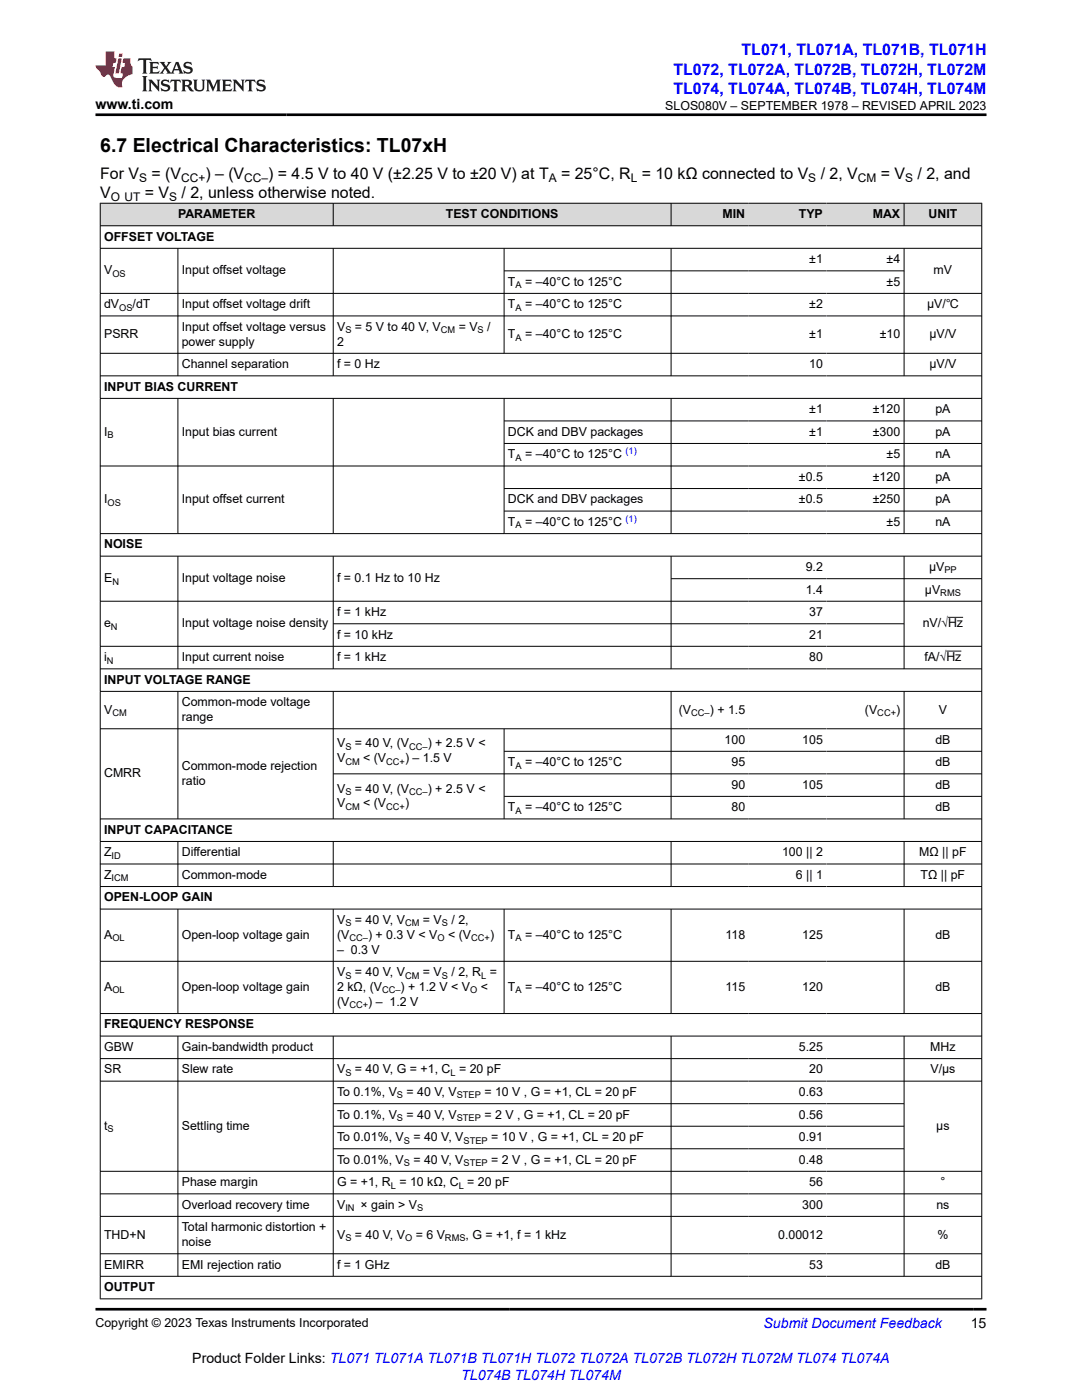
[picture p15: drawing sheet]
<svg xmlns="http://www.w3.org/2000/svg" width="216mm" height="279mm" viewBox="0 0 216 279" stroke-linecap="round" stroke-linejoin="round" font-family="sans-serif">
<defs><g id="words">
<text font-size="3.9" x="20" y="30.3">6.7 Electrical Characteristics: TL07xH</text>
<g font-size="3.2" fill="#00f">
<text x="148" y="11.1">TL071, TL071A, TL071B, TL071H</text>
<text x="134.4" y="14.9">TL072, TL072A, TL072B, TL072H, TL072M</text>
<text x="134.4" y="18.7">TL074, TL074A, TL074B, TL074H, TL074M</text>
</g>
<g font-size="3.2">
<text x="20" y="35.7">For V</text>
<text x="30.2" y="35.7">= (V</text>
<text x="41" y="35.7">) – (V</text>
<text x="53.5" y="35.7">) = 4.5 V to 40 V (±2.25 V to ±20 V) at T</text>
<text x="112" y="35.7">= 25°C, R = 10 kΩ connected to V</text>
<text x="163.8" y="35.7">/ 2, V</text>
<text x="175.8" y="35.7">= V</text>
<text x="183.1" y="35.7">/ 2, and</text>
<text x="20" y="39.5">V</text>
<text x="28.9" y="39.5">= V</text>
<text x="36.2" y="39.5">/ 2, unless otherwise noted.</text>
</g>
<g font-size="2.8">
<text x="19.1" y="21.8">www.ti.com</text>
<text x="193.7" y="265.1">15</text>
<text x="38.4" y="272">Product Folder Links: TL071 TL071A TL071B TL071H TL072 TL072A TL072B TL072H TL072M TL074 TL074A</text>
</g>
<g font-size="2.8" fill="#00f">
<text x="152.4" y="265.1">Submit Document Feedback</text>
<text x="92" y="275.3">TL074B TL074H TL074M</text>
</g>
<g font-size="2.5">
<text x="132.7" y="21.9">SLOS080V – SEPTEMBER 1978 – REVISED APRIL 2023</text>
<text x="35.5" y="43.5">PARAMETER</text>
<text x="89" y="43.5">TEST CONDITIONS</text>
<text x="144.2" y="43.5">MIN</text>
<text x="159.4" y="43.5">TYP</text>
<text x="174.1" y="43.5">MAX</text>
<text x="185.3" y="43.5">UNIT</text>
<text x="20.8" y="48">OFFSET VOLTAGE</text>
<text x="161.5" y="52.5">±1</text>
<text x="176.9" y="52.5">±4</text>
<text x="20.8" y="54.8">V</text>
<text x="36.3" y="54.8">Input offset voltage</text>
<text x="101.4" y="57">T</text>
<text x="104.8" y="57">= –40°C to 125°C</text>
<text x="176.9" y="57">±5</text>
<text x="186.3" y="54.8">mV</text>
<text x="20.8" y="61.5">dV</text>
<text x="26.5" y="61.5">/dT</text>
<text x="36.3" y="61.5">Input offset voltage drift</text>
<text x="101.4" y="61.5">T</text>
<text x="104.8" y="61.5">= –40°C to 125°C</text>
<text x="161.5" y="61.5">±2</text>
<text x="185" y="61.5">µV/℃</text>
<text x="20.8" y="67.5">PSRR</text>
<text x="36.3" y="66">Input offset voltage versus</text>
<text x="36.3" y="69">power supply</text>
<text x="67.3" y="69">2</text>
<text x="67.3" y="66">V</text>
<text x="70.8" y="66">= 5 V to 40 V, V</text>
<text x="91.5" y="66">= V</text>
<text x="97.2" y="66">/</text>
<text x="101.4" y="67.5">T</text>
<text x="104.8" y="67.5">= –40°C to 125°C</text>
<text x="161.5" y="67.5">±1</text>
<text x="175.5" y="67.5">±10</text>
<text x="185.4" y="67.5">μV/V</text>
<text x="20.8" y="78">INPUT BIAS CURRENT</text>
<text x="36.3" y="73.5">Channel separation</text>
<text x="67.3" y="73.5">f = 0 Hz</text>
<text x="161.5" y="73.5">10</text>
<text x="185.4" y="73.5">µV/V</text>
<text x="161.5" y="82.5">±1</text>
<text x="174.2" y="82.5">±120</text>
<text x="186.6" y="82.5">pA</text>
<text x="20.8" y="87">I</text>
<text x="36.3" y="87">Input bias current</text>
<text x="101.4" y="87">DCK and DBV packages</text>
<text x="161.5" y="87">±1</text>
<text x="174.2" y="87">±300</text>
<text x="186.6" y="87">pA</text>
<text x="101.4" y="91.5">T</text>
<text x="104.8" y="91.5">= –40°C to 125°C</text>
<text x="159.4" y="96">±0.5</text>
<text x="174.2" y="96">±120</text>
<text x="176.9" y="91.5">±5</text>
<text x="186.6" y="91.5">nA</text>
<text x="186.6" y="96">pA</text>
<text x="20.8" y="100.5">I</text>
<text x="36.3" y="100.5">Input offset current</text>
<text x="101.4" y="100.5">DCK and DBV packages</text>
<text x="159.4" y="100.5">±0.5</text>
<text x="174.2" y="100.5">±250</text>
<text x="186.6" y="100.5">pA</text>
<text x="101.4" y="105">T</text>
<text x="104.8" y="105">= –40°C to 125°C</text>
<text x="176.9" y="105">±5</text>
<text x="186.6" y="105">nA</text>
<text x="20.8" y="109.5">NOISE</text>
<text x="160.8" y="114">9.2</text>
<text x="185.4" y="114">μV</text>
<text x="20.8" y="116.2">E</text>
<text x="36.3" y="116.2">Input voltage noise</text>
<text x="67.3" y="116.2">f = 0.1 Hz to 10 Hz</text>
<text x="160.8" y="118.5">1.4</text>
<text x="184.6" y="118.5">µV</text>
<text x="20.8" y="125.2">e</text>
<text x="36.3" y="125.2">Input voltage noise density</text>
<text x="67.3" y="122.9">f = 1 kHz</text>
<text x="161.5" y="122.9">37</text>
<text x="184.1" y="125.2">nV/√Hz</text>
<text x="20.8" y="131.9">i</text>
<text x="36.3" y="131.9">Input current noise</text>
<text x="67.3" y="127.4">f = 10 kHz</text>
<text x="67.3" y="131.9">f = 1 kHz</text>
<text x="161.5" y="127.4">21</text>
<text x="161.5" y="131.9">80</text>
<text x="184.5" y="131.9">fA/√Hz</text>
<text x="20.8" y="136.4">INPUT VOLTAGE RANGE</text>
<text x="20.8" y="142.4">V</text>
<text x="36.3" y="140.9">Common-mode voltage</text>
<text x="36.3" y="143.9">range</text>
<text x="135.5" y="142.4">(V</text>
<text x="141.6" y="142.4">) + 1.5</text>
<text x="172.6" y="142.4">(V</text>
<text x="178.8" y="142.4">)</text>
<text x="187.3" y="142.4">V</text>
<text x="67.3" y="149.2">V</text>
<text x="70.8" y="149.2">= 40 V, (V</text>
<text x="85.4" y="149.2">) + 2.5 V &lt;</text>
<text x="144.6" y="148.4">100</text>
<text x="160.1" y="148.4">105</text>
<text x="186.6" y="148.4">dB</text>
<text x="20.8" y="155.1">CMRR</text>
<text x="36.3" y="153.7">Common-mode rejection</text>
<text x="67.3" y="152.1">V</text>
<text x="72.5" y="152.1">&lt; (V</text>
<text x="80.8" y="152.1">) – 1.5 V</text>
<text x="101.4" y="152.9">T</text>
<text x="104.8" y="152.9">= –40°C to 125°C</text>
<text x="146" y="152.9">95</text>
<text x="186.6" y="152.9">dB</text>
<text x="36.3" y="156.6">ratio</text>
<text x="67.3" y="161.1">V</text>
<text x="67.3" y="158.2">V</text>
<text x="70.8" y="158.2">= 40 V, (V</text>
<text x="72.5" y="161.1">&lt; (V</text>
<text x="80.8" y="161.1">)</text>
<text x="85.4" y="158.2">) + 2.5 V &lt;</text>
<text x="101.4" y="161.9">T</text>
<text x="104.8" y="161.9">= –40°C to 125°C</text>
<text x="146" y="157.4">90</text>
<text x="146" y="161.9">80</text>
<text x="160.1" y="157.4">105</text>
<text x="186.6" y="157.4">dB</text>
<text x="186.6" y="161.9">dB</text>
<text x="20.8" y="166.4">INPUT CAPACITANCE</text>
<text x="20.8" y="170.9">Z</text>
<text x="36.3" y="170.9">Differential</text>
<text x="156" y="170.9">100 || 2</text>
<text x="183.4" y="170.9">MΩ || pF</text>
<text x="20.8" y="175.4">Z</text>
<text x="20.8" y="179.9">OPEN-LOOP GAIN</text>
<text x="36.3" y="175.4">Common-mode</text>
<text x="158.8" y="175.4">6 || 1</text>
<text x="183.7" y="175.4">TΩ || pF</text>
<text x="67.3" y="184.4">V</text>
<text x="70.8" y="184.4">= 40 V, V</text>
<text x="84.4" y="184.4">= V</text>
<text x="90.1" y="184.4">/ 2,</text>
<text x="20.8" y="187.3">A</text>
<text x="36.3" y="187.3">Open-loop voltage gain</text>
<text x="67.3" y="187.3">(V</text>
<text x="67.3" y="190.3">– 0.3 V</text>
<text x="73.4" y="187.3">) + 0.3 V &lt; V</text>
<text x="89.4" y="187.3">&lt; (V</text>
<text x="97.8" y="187.3">)</text>
<text x="101.4" y="187.3">T</text>
<text x="104.8" y="187.3">= –40°C to 125°C</text>
<text x="144.8" y="187.3">118</text>
<text x="160.1" y="187.3">125</text>
<text x="186.6" y="187.3">dB</text>
<text x="20.8" y="197.8">A</text>
<text x="36.3" y="197.8">Open-loop voltage gain</text>
<text x="67.3" y="197.8">2 kΩ, (V</text>
<text x="67.3" y="194.8">V</text>
<text x="70.8" y="194.8">= 40 V, V</text>
<text x="79.9" y="197.8">) + 1.2 V &lt; V</text>
<text x="84.4" y="194.8">= V</text>
<text x="90.1" y="194.8">/ 2, R =</text>
<text x="95.9" y="197.8">&lt;</text>
<text x="101.4" y="197.8">T</text>
<text x="104.8" y="197.8">= –40°C to 125°C</text>
<text x="144.8" y="197.8">115</text>
<text x="160.1" y="197.8">120</text>
<text x="186.6" y="197.8">dB</text>
<text x="67.3" y="200.7">(V</text>
<text x="73.5" y="200.7">) – 1.2 V</text>
<text x="20.8" y="205.2">FREQUENCY RESPONSE</text>
<text x="20.8" y="209.7">GBW</text>
<text x="36.3" y="209.7">Gain-bandwidth product</text>
<text x="159.4" y="209.7">5.25</text>
<text x="185.6" y="209.7">MHz</text>
<text x="20.8" y="214.2">SR</text>
<text x="36.3" y="214.2">Slew rate</text>
<text x="67.3" y="214.2">V</text>
<text x="70.8" y="214.2">= 40 V, G = +1, C = 20 pF</text>
<text x="161.5" y="214.2">20</text>
<text x="185.7" y="214.2">V/μs</text>
<text x="67.3" y="218.7">To 0.1%, V</text>
<text x="81.1" y="218.7">= 40 V, V</text>
<text x="96.6" y="218.7">= 10 V , G = +1, CL = 20 pF</text>
<text x="159.4" y="218.7">0.63</text>
<text x="20.8" y="225.5">t</text>
<text x="36.3" y="225.5">Settling time</text>
<text x="67.3" y="223.2">To 0.1%, V</text>
<text x="67.3" y="227.7">To 0.01%, V</text>
<text x="81.1" y="223.2">= 40 V, V</text>
<text x="82.5" y="227.7">= 40 V, V</text>
<text x="96.6" y="223.2">= 2 V , G = +1, CL = 20 pF</text>
<text x="98" y="227.7">= 10 V , G = +1, CL = 20 pF</text>
<text x="159.4" y="223.2">0.56</text>
<text x="159.4" y="227.7">0.91</text>
<text x="186.8" y="225.5">μs</text>
<text x="67.3" y="232.2">To 0.01%, V</text>
<text x="82.5" y="232.2">= 40 V, V</text>
<text x="98" y="232.2">= 2 V , G = +1, CL = 20 pF</text>
<text x="159.4" y="232.2">0.48</text>
<text x="36.3" y="236.7">Phase margin</text>
<text x="67.3" y="236.7">G = +1, R = 10 kΩ, C = 20 pF</text>
<text x="161.5" y="236.7">56</text>
<text x="187.7" y="236.7">°</text>
<text x="36.3" y="241.2">Overload recovery time</text>
<text x="36.3" y="245.7">Total harmonic distortion +</text>
<text x="67.3" y="241.2">V</text>
<text x="72" y="241.2">× gain &gt; V</text>
<text x="160.1" y="241.2">300</text>
<text x="186.8" y="241.2">ns</text>
<text x="20.8" y="247.2">THD+N</text>
<text x="36.3" y="248.7">noise</text>
<text x="67.3" y="247.2">V</text>
<text x="70.8" y="247.2">= 40 V, V</text>
<text x="83" y="247.2">= 6 V</text>
<text x="92.9" y="247.2">, G = +1, f = 1 kHz</text>
<text x="155.3" y="247.2">0.00012</text>
<text x="187.1" y="247.2">%</text>
<text x="20.8" y="253.2">EMIRR</text>
<text x="20.8" y="257.7">OUTPUT</text>
<text x="36.3" y="253.2">EMI rejection ratio</text>
<text x="67.3" y="253.2">f = 1 GHz</text>
<text x="161.5" y="253.2">53</text>
<text x="186.6" y="253.2">dB</text>
<text x="19.1" y="264.8">Copyright © 2023 Texas Instruments Incorporated</text>
</g>
<g font-size="2.4">
<text x="22.1" y="40.1">O UT</text>
<text x="27.8" y="36.3">S</text>
<text x="33.8" y="40.1">S</text>
<text x="36.1" y="36.3">CC+</text>
<text x="48.7" y="36.3">CC–</text>
<text x="109.5" y="36.3">A</text>
<text x="125.8" y="36.3">L</text>
<text x="161.3" y="36.3">S</text>
<text x="171.2" y="36.3">CM</text>
<text x="180.6" y="36.3">S</text>
</g>
<g font-size="1.9">
<text x="22.4" y="55.3">OS</text>
<text x="102.9" y="57.5">A</text>
<text x="23.8" y="62">OS</text>
<text x="102.9" y="62">A</text>
<text x="68.9" y="66.5">S</text>
<text x="88" y="66.5">CM</text>
<text x="95.3" y="66.5">S</text>
<text x="102.9" y="68">A</text>
<text x="21.5" y="87.5">B</text>
<text x="102.9" y="92">A</text>
<text x="21.5" y="101">OS</text>
<text x="102.9" y="105.5">A</text>
<text x="22.4" y="116.7">N</text>
<text x="187.6" y="118.9">RMS</text>
<text x="188.5" y="114.4">PP</text>
<text x="22.1" y="125.7">N</text>
<text x="21.3" y="132.4">N</text>
<text x="22.4" y="142.9">CM</text>
<text x="137.9" y="142.9">CC–</text>
<text x="175.1" y="142.9">CC+</text>
<text x="68.9" y="149.7">S</text>
<text x="81.7" y="149.7">CC–</text>
<text x="68.9" y="152.6">CM</text>
<text x="77.1" y="152.6">CC+</text>
<text x="102.9" y="153.4">A</text>
<text x="68.9" y="161.6">CM</text>
<text x="68.9" y="158.7">S</text>
<text x="77.1" y="161.6">CC+</text>
<text x="81.7" y="158.7">CC–</text>
<text x="102.9" y="162.4">A</text>
<text x="22.3" y="171.4">ID</text>
<text x="22.3" y="175.9">ICM</text>
<text x="68.9" y="184.9">S</text>
<text x="80.8" y="184.9">CM</text>
<text x="88.2" y="184.9">S</text>
<text x="22.4" y="187.8">OL</text>
<text x="69.7" y="187.8">CC–</text>
<text x="87.3" y="187.8">O</text>
<text x="94" y="187.8">CC+</text>
<text x="102.9" y="187.8">A</text>
<text x="68.9" y="195.3">S</text>
<text x="80.8" y="195.3">CM</text>
<text x="88.2" y="195.3">S</text>
<text x="96" y="195.3">L</text>
<text x="22.4" y="198.3">OL</text>
<text x="69.7" y="201.2">CC+</text>
<text x="76.2" y="198.3">CC–</text>
<text x="93.8" y="198.3">O</text>
<text x="102.9" y="198.3">A</text>
<text x="68.9" y="214.7">S</text>
<text x="89.9" y="214.7">L</text>
<text x="79.2" y="219.2">S</text>
<text x="91.1" y="219.2">STEP</text>
<text x="21.5" y="226">S</text>
<text x="79.2" y="223.7">S</text>
<text x="91.1" y="223.7">STEP</text>
<text x="80.6" y="228.2">S</text>
<text x="80.6" y="232.7">S</text>
<text x="92.5" y="228.2">STEP</text>
<text x="92.5" y="232.7">STEP</text>
<text x="78" y="237.2">L</text>
<text x="91.5" y="237.2">L</text>
<text x="68.9" y="241.7">IN</text>
<text x="83.2" y="241.7">S</text>
<text x="68.9" y="247.7">S</text>
<text x="80.8" y="247.7">O</text>
<text x="88.8" y="247.7">RMS</text>
</g>
<g font-size="1.9" fill="#00f">
<text x="124.8" y="90.6">(1)</text>
<text x="124.8" y="104.1">(1)</text>
</g>
</g></defs>
<g fill="#d8d8d8">
<path d="M20 40.6h175.9v4.5h-175.9z" fill-rule="evenodd"/>
<path d="M20.1 40.6h46.3v4.4h-46.3z" fill-rule="evenodd"/>
<path d="M66.6 40.6h67.2v4.4h-67.2z" fill-rule="evenodd"/>
<path d="M134 40.6h15.4v4.4h-15.4z" fill-rule="evenodd"/>
<path d="M149.4 40.6h15.5v4.4h-15.5z" fill-rule="evenodd"/>
<path d="M164.9 40.6h15.4v4.4h-15.4z" fill-rule="evenodd"/>
<path d="M180.5 40.6h15.3v4.4h-15.3z" fill-rule="evenodd"/>
</g>
<g fill="none" stroke="#000" stroke-width=".2">
<path d="M19.9 40.6h176.1M19.9 45.1h176.1M19.9 49.6h176.1M19.9 58.6h176.1M20 40.5v218.8M35.5 49.6v25.5M66.5 40.5v4.6M66.5 49.6v25.5M100.6 49.6v21M100.6 54.1h79.9M133.9 40.5v4.6M133.9 49.6v25.5"/>
<path d="M180.4 40.5v4.6M180.4 49.6v25.5M195.9 40.5v218.8M19.9 63.1h176.1M19.9 70.5h176.1M19.9 75h176.1M19.9 79.5h176.1M35.5 79.5v27.1M66.5 79.5v27.1M100.6 79.5v27.1M133.9 79.5v27.1M180.4 79.5v27.1"/>
<path d="M100.6 84h95.4M100.6 88.5h95.4M100.6 97.5h95.4M196 93h-176.1M19.9 106.5h176.1M19.9 111h176.1M19.9 120h176.1M35.5 111v22.5M66.5 111v22.5M100.6 102h95.4M133.9 111v22.5M133.9 115.5h62.1"/>
<path d="M180.4 111v22.5M19.9 129h176.1M19.9 133.5h176.1M19.9 138h176.1M35.5 138v25.5M66.5 138v25.5M66.5 124.5h114M133.9 138v25.5M180.4 138v25.5M188.8 129.9h3M189.2 123.2h3M19.9 145.4h176.1"/>
<path d="M66.5 154.4h129.5M100.6 145.4v18.1M100.6 149.9h95.4M100.6 158.9h95.4M19.9 163.4h176.1M19.9 167.9h176.1M19.9 172.4h176.1M19.9 176.9h176.1M35.5 167.9v9.1M66.5 167.9v9.1M133.9 167.9v9.1M180.4 167.9v9.1"/>
<path d="M19.9 181.4h176.1M19.9 191.8h176.1M35.5 181.4v20.9M66.5 181.4v20.9M100.6 181.4v20.9M133.9 181.4v20.9M180.4 181.4v20.9M19.9 202.3h176.1M19.9 206.8h176.1M19.9 211.3h176.1M19.9 215.8h176.1M35.5 206.8v48"/>
<path d="M66.5 206.8v48M133.9 206.8v48M180.4 206.8v48M19.9 233.8h176.1M19.9 238.3h176.1M66.5 220.3h114M66.5 224.8h114M66.5 229.3h114M19.9 242.8h176.1M19.9 250.2h176.1M19.9 254.7h176.1M19.9 259.2h176.1"/>
</g>
<path d="M27.7 11.6l-.2 .6 .5-.2h.6v.1v2.2l-.2 .4h1l-.2-.4v-2.2v-.1h.5l.5 .2-.1-.6zM29.8 12.4l.2 .3v1.6l-.2 .4h1.9l.1-.6a1.08 1.08 0 0 1-1.3 .2v-.7h.6l.4 .2v-.7l-.4 .2h-.6v-.5l.2-.2a1 1 0 0 1 1 .3l-.1-.5zM31.8 12.4l1 1.1-1 1.2h.9l-.2-.2 .4-.8 .5 .8-.2 .2h1.6l-.2-.2 .1-.5h1l.1 .5-.1 .2h.9l-.2-.4-.8-1.9h-.5l-1 2.1-.8-1.1 .9-1h-.8l.2 .2-.5 .6-.3-.6 .1-.2zM35.2 12.8l.4 1h-.8zM36.8 12.5a.65 .65 0 0 0-.2 .7 .65 .65 0 0 0 .6 .5l.7 .1 .1 .3a.79 .79 0 0 1-.7 .4 .79 .79 0 0 1-.7-.5l.1 .7 .2-.1a.93 .93 0 0 0 1.1 0 .93 .93 0 0 0 .4-.9 1.46 1.46 0 0 0-1.2-.6l-.1-.3a1.09 1.09 0 0 1 1.2 .2l-.2-.6-.1 .1-.6-.2zM28.4 15.2l.2 .4v2.2l-.2 .4h1l-.2-.4v-2.2l.2-.4zM29.6 15.9l.2 .4v1.5l-.2 .4h.8l-.3-.4v-1.3l1.7 1.8v-2l.2-.4h-.8l.2 .2 .1 1.1-1.2-1.3zM32.3 16a.65 .65 0 0 0-.2 .8 .65 .65 0 0 0 .7 .4l.6 .2 .1 .2a.79 .79 0 0 1-.7 .4 .79 .79 0 0 1-.7-.5l.1 .7 .2-.1a.93 .93 0 0 0 1.1 .1 .93 .93 0 0 0 .4-1 1.46 1.46 0 0 0-1.2-.5l-.1-.4a1.09 1.09 0 0 1 1.2 .2l-.2-.6-.1 .1-.6-.1zM34.1 15.9l-.1 .6a.63 .63 0 0 1 .7-.3l.1 1.6-.3 .4h1l-.2-.4v-1.6a.66 .66 0 0 1 .8 .3l-.1-.6zM36.2 15.9l.2 .4v1.5l-.2 .4h.9l-.2-.2v-.7h.5l.1 .2a.79 .79 0 0 0 1.2 .6l-1-.9a.61 .61 0 0 0 .6-.6 .61 .61 0 0 0-.5-.7zM36.9 16.2h.2a.47 .47 0 0 1 .5 .1 .47 .47 0 0 1 .1 .5l-.2 .1-.6 .1zM38.5 15.9l.2 .2a2.27 2.27 0 0 0 .4 2 1.04 1.04 0 0 0 1.7-.7v-1.3l.2-.2h-.8l.2 .4v1.1a.6 .6 0 0 1-.6 .6 .6 .6 0 0 1-.6-.6v-1.1l.3-.4zM41.1 15.9l.2 .4v1.5l-.2 .4h.7l-.2-.4v-1.4l.9 1.9 .8-1.9v1.4l-.2 .4h1l-.3-.4v-1.5l.3-.4h-.8l-.7 1.5-.7-1.5zM44.3 15.9l.2 .4v1.5l-.2 .4h1.9l.1-.6a1.09 1.09 0 0 1-1.3 .2v-.7h.6l.4 .2v-.6l-.4 .2h-.6v-.6l.2-.1a1.01 1.01 0 0 1 1 .3l-.1-.6zM46.4 15.9l.3 .4v1.5l-.3 .4h.8l-.2-.4v-1.3l1.6 1.8v-2l.2-.4h-.7l.2 .2v1.1l-1.2-1.3zM49 15.9l-.1 .6a.63 .63 0 0 1 .8-.3v1.6l-.3 .4h1l-.2-.4v-1.6a.66 .66 0 0 1 .8 .3l-.1-.6zM51.4 16a.65 .65 0 0 0-.2 .8 .65 .65 0 0 0 .6 .4l.6 .2 .2 .2a.79 .79 0 0 1-.8 .4 .79 .79 0 0 1-.6-.5l.1 .7 .2-.1a.93 .93 0 0 0 1 .1 .93 .93 0 0 0 .5-1 1.46 1.46 0 0 0-1.3-.5l-.1-.4a1.09 1.09 0 0 1 1.3 .2l-.2-.6-.2 .1-.5-.1z" fill="#231f20"/>
<path d="M21.1 10.3v2.7h-2.1l.1 .4 .9 1a.95 .95 0 0 0 .9 .9 .59 .59 0 0 1 .6-.4 .59 .59 0 0 1 .5 .3l.4 .8a1.59 1.59 0 0 0 2.1 1.4 1.61 1.61 0 0 1 1-2.3l1-.3-.1-1.5a1.59 1.59 0 0 1-.4-1.7h-1.4l-.2 .9h.5l-.1 .9h-.5l-.2 .9v.3l.4 .1-.2 .9h-.6a.73 .73 0 0 1-1.1-.7l.3-1.5h-.5l.2-.9h.5l.2-.9h-.5v-1.3zM23.6 11.6l-.6 3.1h.7l.6-3.1zM23.8 10.7l-.1 .6h.7l.1-.6z" fill="#ed1c24"/>
<path d="M19.1 22.9h177.8M19.1 261.3h177.8" fill="none" stroke="#000" stroke-width=".53"/>
<use href="#words"/>
</svg>
